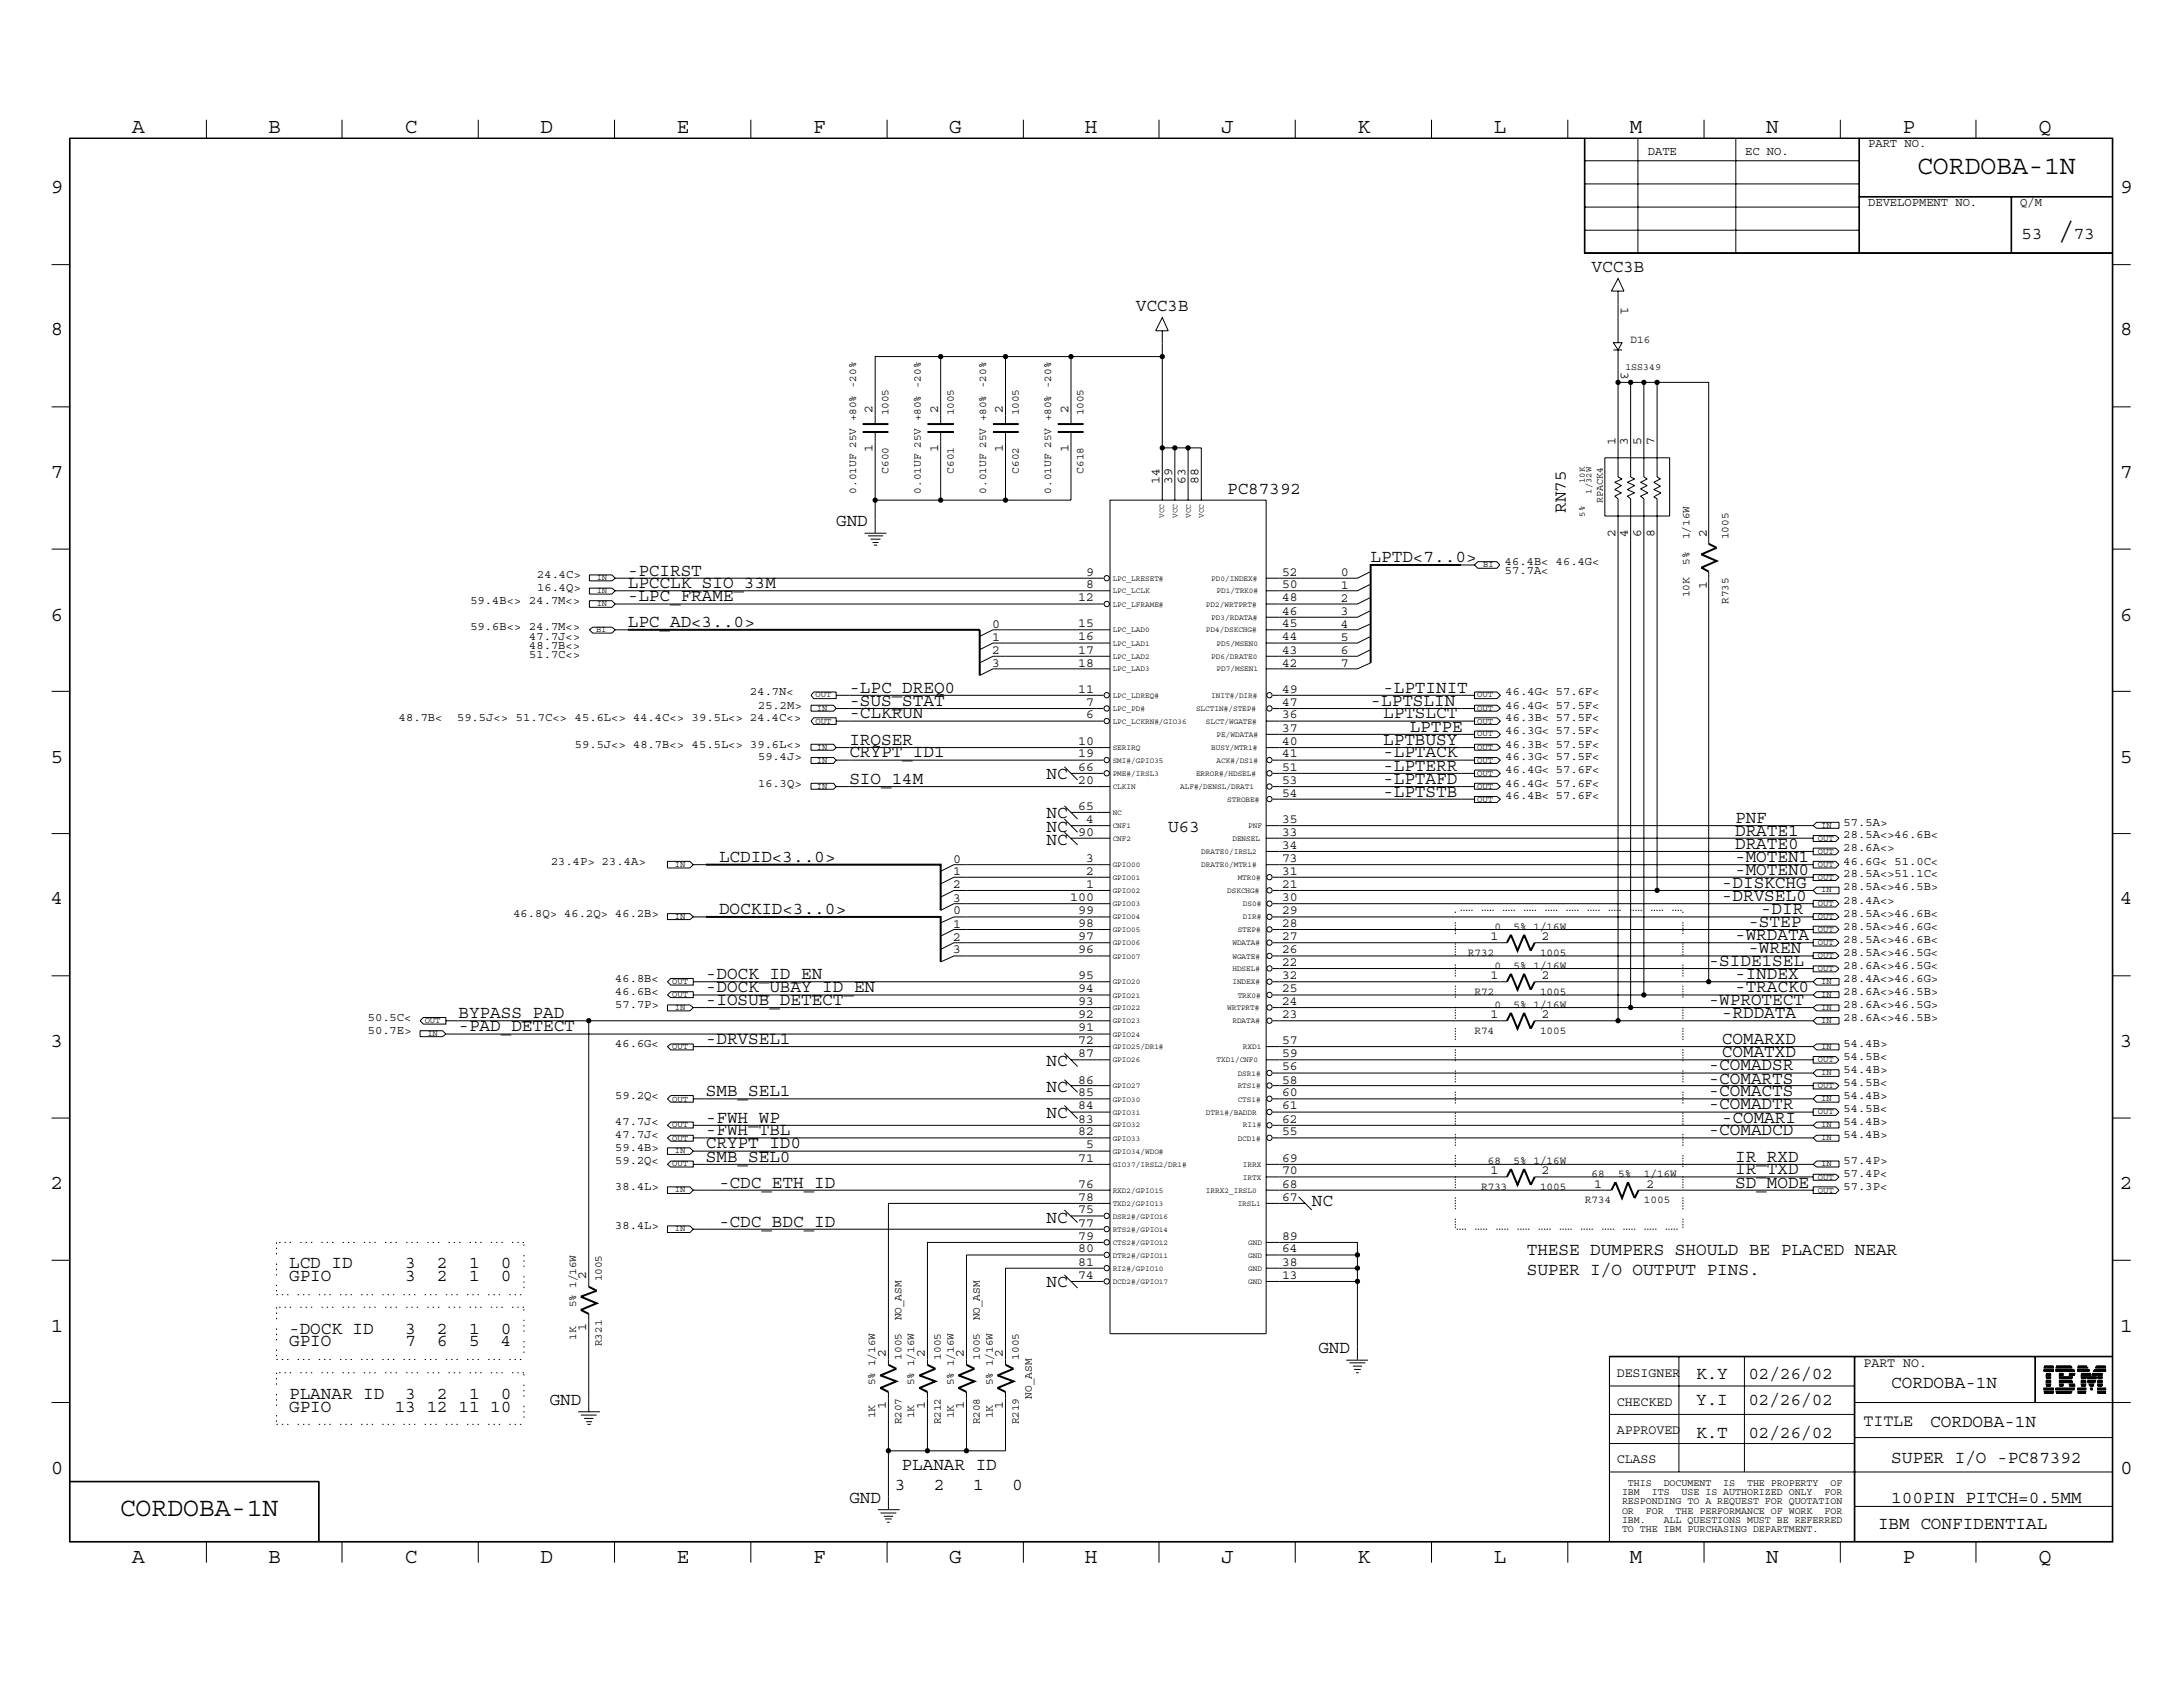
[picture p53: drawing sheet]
<svg xmlns="http://www.w3.org/2000/svg" width="279mm" height="216mm" viewBox="0 0 279 216" stroke-linecap="round" stroke-linejoin="round" font-family="sans-serif">
<defs><g id="words">
<g font-size="3.4">
<text x="245.4" y="22.3">CORDOBA-1N</text>
<text x="263.5" y="30.6">/</text>
<text x="15.3" y="194">CORDOBA-1N</text>
</g>
<g font-size="2.7">
<text x="16.9" y="17">A</text>
<text x="34.4" y="17">B</text>
<text x="51.8" y="17">C</text>
<text x="69.2" y="17">D</text>
<text x="86.6" y="17">E</text>
<text x="104.1" y="17">F</text>
<text x="121.5" y="17">G</text>
<text x="138.9" y="17">H</text>
<text x="156.3" y="17">J</text>
<text x="173.7" y="17">K</text>
<text x="191.2" y="17">L</text>
<text x="208.6" y="17">M</text>
<text x="226.1" y="17">N</text>
<text x="243.5" y="17">P</text>
<text x="260.9" y="17">Q</text>
<text x="6.5" y="24.7">9</text>
<text x="271.4" y="24.7">9</text>
<text x="6.5" y="42.9">8</text>
<text x="271.4" y="42.9">8</text>
<text x="6.5" y="61.1">7</text>
<text x="271.4" y="61.1">7</text>
<text x="6.5" y="79.4">6</text>
<text x="271.4" y="79.4">6</text>
<text x="6.5" y="97.6">5</text>
<text x="271.4" y="97.6">5</text>
<text x="6.5" y="115.7">4</text>
<text x="271.4" y="115.7">4</text>
<text x="6.5" y="133.9">3</text>
<text x="271.4" y="133.9">3</text>
<text x="6.5" y="152.1">2</text>
<text x="271.4" y="152.1">2</text>
<text x="6.5" y="170.4">1</text>
<text x="271.4" y="170.4">1</text>
<text x="6.5" y="188.6">0</text>
<text x="271.4" y="188.6">0</text>
<text x="16.9" y="200">A</text>
<text x="34.4" y="200">B</text>
<text x="51.8" y="200">C</text>
<text x="69.2" y="200">D</text>
<text x="86.6" y="200">E</text>
<text x="104.1" y="200">F</text>
<text x="121.5" y="200">G</text>
<text x="138.9" y="200">H</text>
<text x="156.3" y="200">J</text>
<text x="173.7" y="200">K</text>
<text x="191.2" y="200">L</text>
<text x="208.6" y="200">M</text>
<text x="226.1" y="200">N</text>
<text x="243.5" y="200">P</text>
<text x="260.9" y="200">Q</text>
</g>
<g font-size="2.3">
<text x="203.7" y="34.8">VCC3B</text>
<text x="258.7" y="30.6">53</text>
<text x="265.4" y="30.6">73</text>
<text x="145.4" y="39.8">VCC3B</text>
<text x="157.1" y="63.2">PC87392</text>
<text x="200.4" y="65.6" transform="rotate(-90 200.4 65.6)">RN75</text>
<text x="107" y="67.3">GND</text>
<text x="175.4" y="72">LPTD&lt;7..0&gt;</text>
<text x="80.3" y="75.3">LPCCLK_SIO_33M</text>
<text x="80.3" y="77">-LPC_FRAME</text>
<text x="80.3" y="73.7">-PCIRST</text>
<text x="80.3" y="80.3">LPC_AD&lt;3..0&gt;</text>
<text x="108.7" y="88.6">-LPC_DREQ0</text>
<text x="177" y="88.6">-LPTINIT</text>
<text x="108.7" y="95.3">IRQSER</text>
<text x="108.7" y="91.9">-CLKRUN</text>
<text x="108.7" y="90.3">-SUS_STAT</text>
<text x="175.4" y="90.3">-LPTSLIN</text>
<text x="177" y="95.3">LPTBUSY</text>
<text x="177" y="91.9">LPTSLCT</text>
<text x="180.4" y="93.6">LPTPE</text>
<text x="108.7" y="100.3">SIO_14M</text>
<text x="108.7" y="96.9">CRYPT_ID1</text>
<text x="133.9" y="99.7">NC</text>
<text x="177" y="101.9">-LPTSTB</text>
<text x="177" y="100.3">-LPTAFD</text>
<text x="177" y="98.6">-LPTERR</text>
<text x="177" y="96.9">-LPTACK</text>
<text x="133.9" y="104.7">NC</text>
<text x="133.9" y="106.4">NC</text>
<text x="149.5" y="106.5">U63</text>
<text x="222.1" y="106.9">DRATE1</text>
<text x="222.1" y="105.3">PNF</text>
<text x="92" y="110.3">LCDID&lt;3..0&gt;</text>
<text x="133.9" y="108.1">NC</text>
<text x="220.4" y="113.6">-DISKCHG</text>
<text x="222.1" y="112">-MOTEN0</text>
<text x="222.1" y="108.6">DRATE0</text>
<text x="222.1" y="110.3">-MOTEN1</text>
<text x="92" y="117">DOCKID&lt;3..0&gt;</text>
<text x="220.4" y="115.3">-DRVSEL0</text>
<text x="223.8" y="118.6">-STEP</text>
<text x="225.4" y="117">-DIR</text>
<text x="90.3" y="125.3">-DOCK_ID_EN</text>
<text x="218.7" y="123.6">-SIDE1SEL</text>
<text x="222.1" y="125.3">-INDEX</text>
<text x="222.1" y="120.3">-WRDATA</text>
<text x="223.8" y="122">-WREN</text>
<text x="58.7" y="132">-PAD_DETECT</text>
<text x="58.7" y="130.3">BYPASS_PAD</text>
<text x="90.3" y="127">-DOCK_UBAY_ID_EN</text>
<text x="90.3" y="128.6">-IOSUB_DETECT</text>
<text x="218.7" y="128.6">-WPROTECT</text>
<text x="220.4" y="130.3">-RDDATA</text>
<text x="222.1" y="127">-TRACK0</text>
<text x="90.3" y="133.6">-DRVSEL1</text>
<text x="133.9" y="136.5">NC</text>
<text x="218.7" y="137">-COMADSR</text>
<text x="220.4" y="133.6">COMARXD</text>
<text x="220.4" y="135.3">COMATXD</text>
<text x="90.3" y="140.3">SMB_SEL1</text>
<text x="90.3" y="143.7">-FWH_WP</text>
<text x="133.9" y="139.8">NC</text>
<text x="133.9" y="143.1">NC</text>
<text x="218.7" y="142">-COMADTR</text>
<text x="218.7" y="140.3">-COMACTS</text>
<text x="218.7" y="138.7">-COMARTS</text>
<text x="220.4" y="143.7">-COMARI</text>
<text x="90.3" y="148.7">SMB_SEL0</text>
<text x="90.3" y="145.3">-FWH_TBL</text>
<text x="90.3" y="147">CRYPT_ID0</text>
<text x="218.7" y="145.3">-COMADCD</text>
<text x="222.1" y="148.7">IR_RXD</text>
<text x="92" y="152">-CDC_ETH_ID</text>
<text x="167.9" y="154.3">NC</text>
<text x="222.1" y="152">SD_MODE</text>
<text x="222.1" y="150.3">IR_TXD</text>
<text x="92" y="157">-CDC_BDC_ID</text>
<text x="133.9" y="156.5">NC</text>
<text x="195.4" y="160.6">THESE DUMPERS SHOULD BE PLACED NEAR</text>
<text x="37" y="164">GPIO</text>
<text x="37" y="162.3">LCD ID</text>
<text x="51.9" y="164">3</text>
<text x="51.9" y="162.3">3</text>
<text x="56" y="164">2</text>
<text x="56" y="162.3">2</text>
<text x="60" y="164">1</text>
<text x="60" y="162.3">1</text>
<text x="64.1" y="164">0</text>
<text x="64.1" y="162.3">0</text>
<text x="133.9" y="164.8">NC</text>
<text x="195.4" y="163.2">SUPER I/O OUTPUT PINS.</text>
<text x="37" y="172.3">GPIO</text>
<text x="37" y="170.7">-DOCK ID</text>
<text x="51.9" y="172.3">7</text>
<text x="51.9" y="170.7">3</text>
<text x="56" y="172.3">6</text>
<text x="56" y="170.7">2</text>
<text x="60" y="172.3">5</text>
<text x="60" y="170.7">1</text>
<text x="64.1" y="172.3">4</text>
<text x="64.1" y="170.7">0</text>
<text x="168.7" y="173.1">GND</text>
<text x="37" y="179">PLANAR ID</text>
<text x="51.9" y="179">3</text>
<text x="56" y="179">2</text>
<text x="60" y="179">1</text>
<text x="64.1" y="179">0</text>
<text x="70.4" y="179.8">GND</text>
<text x="217.1" y="176.4">K.Y</text>
<text x="217.1" y="179.8">Y.I</text>
<text x="223.8" y="176.4">02/26/02</text>
<text x="223.8" y="179.8">02/26/02</text>
<text x="242.1" y="177.6">CORDOBA-1N</text>
<text x="37" y="180.7">GPIO</text>
<text x="50.5" y="180.7">13 12 11 10</text>
<text x="217.1" y="184">K.T</text>
<text x="223.8" y="184">02/26/02</text>
<text x="247.1" y="182.6">CORDOBA-1N</text>
<text x="114.6" y="190.7">3</text>
<text x="115.4" y="188.1">PLANAR ID</text>
<text x="119.5" y="190.7">2</text>
<text x="124.5" y="190.7">1</text>
<text x="129.5" y="190.7">0</text>
<text x="242.1" y="187.3">SUPER I/O -PC87392</text>
<text x="108.7" y="192.4">GND</text>
<text x="240.4" y="195.7">IBM CONFIDENTIAL</text>
<text x="242.1" y="192.4">100PIN PITCH=0.5MM</text>
</g>
<text font-size="2.1" x="238.5" y="182.5">TITLE</text>
<g font-size="1.7">
<text x="207.4" y="39.3" transform="rotate(90 207.4 39.3)">1</text>
<text x="207.4" y="47.7" transform="rotate(90 207.4 47.7)">3</text>
<text x="111.7" y="52.8" transform="rotate(-90 111.7 52.8)">2</text>
<text x="120.1" y="52.8" transform="rotate(-90 120.1 52.8)">2</text>
<text x="128.4" y="52.8" transform="rotate(-90 128.4 52.8)">2</text>
<text x="136.7" y="52.8" transform="rotate(-90 136.7 52.8)">2</text>
<text x="111.7" y="57.8" transform="rotate(-90 111.7 57.8)">1</text>
<text x="120.1" y="57.8" transform="rotate(-90 120.1 57.8)">1</text>
<text x="128.4" y="57.8" transform="rotate(-90 128.4 57.8)">1</text>
<text x="136.7" y="57.8" transform="rotate(-90 136.7 57.8)">1</text>
<text x="206.8" y="57" transform="rotate(-90 206.8 57)">1</text>
<text x="208.4" y="57" transform="rotate(-90 208.4 57)">3</text>
<text x="210.1" y="57" transform="rotate(-90 210.1 57)">5</text>
<text x="211.8" y="57" transform="rotate(-90 211.8 57)">7</text>
<text x="148.4" y="62" transform="rotate(-90 148.4 62)">14</text>
<text x="150" y="62" transform="rotate(-90 150 62)">39</text>
<text x="151.7" y="62" transform="rotate(-90 151.7 62)">63</text>
<text x="153.4" y="62" transform="rotate(-90 153.4 62)">88</text>
<text x="206.8" y="68.7" transform="rotate(-90 206.8 68.7)">2</text>
<text x="208.4" y="68.7" transform="rotate(-90 208.4 68.7)">4</text>
<text x="210.1" y="68.7" transform="rotate(-90 210.1 68.7)">6</text>
<text x="211.8" y="68.7" transform="rotate(-90 211.8 68.7)">8</text>
<text x="218.4" y="68.7" transform="rotate(-90 218.4 68.7)">2</text>
<text x="138" y="77">12</text>
<text x="139" y="73.7">9</text>
<text x="139" y="75.3">8</text>
<text x="164.1" y="73.7">52</text>
<text x="164.1" y="75.3">50</text>
<text x="164.1" y="77">48</text>
<text x="171.6" y="77">2</text>
<text x="171.6" y="75.4">1</text>
<text x="171.6" y="73.7">0</text>
<text x="218.4" y="75.4" transform="rotate(-90 218.4 75.4)">1</text>
<text x="127" y="80.3">0</text>
<text x="127" y="83.7">2</text>
<text x="127" y="82">1</text>
<text x="138" y="83.7">17</text>
<text x="138" y="80.3">15</text>
<text x="138" y="82">16</text>
<text x="164.1" y="80.3">45</text>
<text x="164.1" y="78.7">46</text>
<text x="164.1" y="83.7">43</text>
<text x="164.1" y="82">44</text>
<text x="171.6" y="82">5</text>
<text x="171.6" y="78.7">3</text>
<text x="171.6" y="80.3">4</text>
<text x="171.6" y="83.7">6</text>
<text x="127" y="85.3">3</text>
<text x="138" y="85.3">18</text>
<text x="138" y="88.6">11</text>
<text x="164.1" y="88.6">49</text>
<text x="164.1" y="85.3">42</text>
<text x="171.6" y="85.3">7</text>
<text x="138" y="95.3">10</text>
<text x="139" y="90.3">7</text>
<text x="139" y="91.9">6</text>
<text x="164.1" y="95.3">40</text>
<text x="164.1" y="93.6">37</text>
<text x="164.1" y="91.9">36</text>
<text x="164.1" y="90.3">47</text>
<text x="138" y="96.9">19</text>
<text x="138" y="100.3">20</text>
<text x="138" y="98.6">66</text>
<text x="164.1" y="100.3">53</text>
<text x="164.1" y="101.9">54</text>
<text x="164.1" y="98.6">51</text>
<text x="164.1" y="96.9">41</text>
<text x="138" y="106.9">90</text>
<text x="138" y="103.6">65</text>
<text x="139" y="105.3">4</text>
<text x="164.1" y="105.3">35</text>
<text x="164.1" y="106.9">33</text>
<text x="122" y="110.4">0</text>
<text x="122" y="113.7">2</text>
<text x="122" y="112">1</text>
<text x="139" y="110.3">3</text>
<text x="139" y="112">2</text>
<text x="139" y="113.6">1</text>
<text x="164.1" y="108.6">34</text>
<text x="164.1" y="112">31</text>
<text x="164.1" y="113.6">21</text>
<text x="164.1" y="110.3">73</text>
<text x="122" y="115.4">3</text>
<text x="122" y="118.7">1</text>
<text x="122" y="117">0</text>
<text x="137" y="115.3">100</text>
<text x="138" y="117">99</text>
<text x="138" y="118.6">98</text>
<text x="164.1" y="117">29</text>
<text x="164.1" y="115.3">30</text>
<text x="164.1" y="118.6">28</text>
<text x="122" y="122">3</text>
<text x="122" y="120.4">2</text>
<text x="138" y="120.3">97</text>
<text x="138" y="125.3">95</text>
<text x="138" y="122">96</text>
<text x="164.1" y="125.3">32</text>
<text x="164.1" y="120.3">27</text>
<text x="164.1" y="122">26</text>
<text x="164.1" y="123.6">22</text>
<text x="190.8" y="120.3">1</text>
<text x="190.8" y="125.3">1</text>
<text x="197.4" y="120.3">2</text>
<text x="197.4" y="125.3">2</text>
<text x="138" y="128.6">93</text>
<text x="138" y="127">94</text>
<text x="138" y="132">91</text>
<text x="138" y="130.3">92</text>
<text x="164.1" y="127">25</text>
<text x="164.1" y="130.3">23</text>
<text x="164.1" y="128.6">24</text>
<text x="190.8" y="130.3">1</text>
<text x="197.4" y="130.3">2</text>
<text x="138" y="135.3">87</text>
<text x="138" y="133.6">72</text>
<text x="164.1" y="135.3">59</text>
<text x="164.1" y="133.6">57</text>
<text x="164.1" y="137">56</text>
<text x="138" y="140.3">85</text>
<text x="138" y="138.7">86</text>
<text x="138" y="143.7">83</text>
<text x="138" y="142">84</text>
<text x="164.1" y="142">61</text>
<text x="164.1" y="143.7">62</text>
<text x="164.1" y="140.3">60</text>
<text x="164.1" y="138.7">58</text>
<text x="138" y="145.3">82</text>
<text x="138" y="148.7">71</text>
<text x="139" y="147">5</text>
<text x="164.1" y="145.3">55</text>
<text x="164.1" y="148.7">69</text>
<text x="138" y="153.7">78</text>
<text x="138" y="155.3">75</text>
<text x="138" y="152">76</text>
<text x="164.1" y="150.3">70</text>
<text x="164.1" y="153.7">67</text>
<text x="164.1" y="152">68</text>
<text x="190.8" y="150.3">1</text>
<text x="197.4" y="150.3">2</text>
<text x="204" y="152">1</text>
<text x="210.7" y="152">2</text>
<text x="138" y="162">81</text>
<text x="138" y="158.7">79</text>
<text x="138" y="160.3">80</text>
<text x="138" y="157">77</text>
<text x="164.1" y="162">38</text>
<text x="164.1" y="160.3">64</text>
<text x="164.1" y="158.7">89</text>
<text x="75" y="163.7" transform="rotate(-90 75 163.7)">2</text>
<text x="138" y="163.7">74</text>
<text x="164.1" y="163.7">13</text>
<text x="75" y="170.3" transform="rotate(-90 75 170.3)">1</text>
<text x="113.4" y="173.7" transform="rotate(-90 113.4 173.7)">2</text>
<text x="118.4" y="173.7" transform="rotate(-90 118.4 173.7)">2</text>
<text x="123.4" y="173.7" transform="rotate(-90 123.4 173.7)">2</text>
<text x="128.4" y="173.7" transform="rotate(-90 128.4 173.7)">2</text>
<text x="206.9" y="176.2">DESIGNER</text>
<text x="206.9" y="179.9">CHECKED</text>
<text x="238.5" y="175">PART NO.</text>
<text x="113.4" y="180.3" transform="rotate(-90 113.4 180.3)">1</text>
<text x="118.4" y="180.3" transform="rotate(-90 118.4 180.3)">1</text>
<text x="123.4" y="180.3" transform="rotate(-90 123.4 180.3)">1</text>
<text x="128.4" y="180.3" transform="rotate(-90 128.4 180.3)">1</text>
<text x="206.9" y="183.6">APPROVED</text>
<text x="206.9" y="187.2">CLASS</text>
</g>
<g font-size="1.6">
<text x="210.9" y="19.8">DATE</text>
<text x="223.4" y="19.8">EC NO.</text>
<text x="239.1" y="18.8">PART NO.</text>
<text x="239.1" y="26.4">DEVELOPMENT NO.</text>
<text x="258.6" y="26.4">Q/M</text>
<text x="60.2" y="77.3">59.4B&lt;&gt; 24.7M&lt;&gt;</text>
<text x="68.7" y="75.6">16.4Q&gt;</text>
<text x="68.7" y="74">24.4C&gt;</text>
<text x="192.6" y="73.5">57.7A&lt;</text>
<text x="192.6" y="72.3">46.4B&lt; 46.4G&lt;</text>
<text x="60.2" y="80.6">59.6B&lt;&gt; 24.7M&lt;&gt;</text>
<text x="67.7" y="83.1">48.7B&lt;&gt;</text>
<text x="67.7" y="81.9">47.7J&lt;&gt;</text>
<text x="67.7" y="84.2">51.7C&lt;&gt;</text>
<text x="96" y="89">24.7N&lt;</text>
<text x="192.7" y="89">46.4G&lt; 57.6F&lt;</text>
<text x="51.1" y="92.3">48.7B&lt;</text>
<text x="58.5" y="92.3">59.5J&lt;&gt; 51.7C&lt;&gt; 45.6L&lt;&gt; 44.4C&lt;&gt; 39.5L&lt;&gt; 24.4C&lt;&gt;</text>
<text x="73.6" y="95.7">59.5J&lt;&gt; 48.7B&lt;&gt; 45.5L&lt;&gt; 39.6L&lt;&gt;</text>
<text x="97" y="90.7">25.2M&gt;</text>
<text x="192.7" y="95.7">46.3B&lt; 57.5F&lt;</text>
<text x="192.7" y="94">46.3G&lt; 57.5F&lt;</text>
<text x="192.7" y="92.3">46.3B&lt; 57.5F&lt;</text>
<text x="192.7" y="90.7">46.4G&lt; 57.5F&lt;</text>
<text x="97" y="100.7">16.3Q&gt;</text>
<text x="97" y="97.3">59.4J&gt;</text>
<text x="192.7" y="100.7">46.4G&lt; 57.6F&lt;</text>
<text x="192.7" y="99">46.4G&lt; 57.6F&lt;</text>
<text x="192.7" y="97.3">46.3G&lt; 57.5F&lt;</text>
<text x="192.7" y="102.3">46.4B&lt; 57.6F&lt;</text>
<text x="236" y="107.3">28.5A&lt;&gt;46.6B&lt;</text>
<text x="236" y="105.7">57.5A&gt;</text>
<text x="70.5" y="110.7">23.4P&gt; 23.4A&gt;</text>
<text x="236" y="114">28.5A&lt;&gt;46.5B&gt;</text>
<text x="236" y="112.3">28.5A&lt;&gt;51.1C&lt;</text>
<text x="236" y="109">28.6A&lt;&gt;</text>
<text x="236" y="110.7">46.6G&lt; 51.0C&lt;</text>
<text x="65.7" y="117.3">46.8Q&gt; 46.2Q&gt; 46.2B&gt;</text>
<text x="236" y="119">28.5A&lt;&gt;46.6G&lt;</text>
<text x="236" y="117.3">28.5A&lt;&gt;46.6B&lt;</text>
<text x="236" y="115.7">28.4A&lt;&gt;</text>
<text x="78.7" y="125.6">46.8B&lt;</text>
<text x="236" y="125.6">28.4A&lt;&gt;46.6G&gt;</text>
<text x="236" y="124">28.6A&lt;&gt;46.5G&lt;</text>
<text x="236" y="120.6">28.5A&lt;&gt;46.6B&lt;</text>
<text x="236" y="122.3">28.5A&lt;&gt;46.5G&lt;</text>
<text x="47.1" y="130.6">50.5C&lt;</text>
<text x="78.7" y="128.9">57.7P&gt;</text>
<text x="78.7" y="127.3">46.6B&lt;</text>
<text x="236" y="127.3">28.6A&lt;&gt;46.5B&gt;</text>
<text x="236" y="128.9">28.6A&lt;&gt;46.5G&gt;</text>
<text x="236" y="130.6">28.6A&lt;&gt;46.5B&gt;</text>
<text x="47.1" y="132.3">50.7E&gt;</text>
<text x="78.7" y="133.9">46.6G&lt;</text>
<text x="236" y="137.3">54.4B&gt;</text>
<text x="236" y="133.9">54.4B&gt;</text>
<text x="236" y="135.6">54.5B&lt;</text>
<text x="78.7" y="140.6">59.2Q&lt;</text>
<text x="236" y="142.3">54.5B&lt;</text>
<text x="236" y="140.6">54.4B&gt;</text>
<text x="236" y="138.9">54.5B&lt;</text>
<text x="78.7" y="149">59.2Q&lt;</text>
<text x="78.7" y="144">47.7J&lt;</text>
<text x="78.7" y="145.6">47.7J&lt;</text>
<text x="78.7" y="147.3">59.4B&gt;</text>
<text x="236" y="149">57.4P&gt;</text>
<text x="236" y="144">54.4B&gt;</text>
<text x="236" y="145.6">54.4B&gt;</text>
<text x="78.7" y="152.3">38.4L&gt;</text>
<text x="236" y="152.3">57.3P&lt;</text>
<text x="236" y="150.6">57.4P&lt;</text>
<text x="78.7" y="157.3">38.4L&gt;</text>
</g>
<g font-size="1.4">
<text x="208.7" y="43.9">D16</text>
<text x="113.7" y="53.2" transform="rotate(-90 113.7 53.2)">1005</text>
<text x="122.1" y="53.2" transform="rotate(-90 122.1 53.2)">1005</text>
<text x="130.4" y="53.2" transform="rotate(-90 130.4 53.2)">1005</text>
<text x="138.7" y="53.2" transform="rotate(-90 138.7 53.2)">1005</text>
<text x="109.6" y="63.2" transform="rotate(-90 109.6 63.2)">0.01UF 25V +80% -20%</text>
<text x="113.7" y="60.6" transform="rotate(-90 113.7 60.6)">C600</text>
<text x="117.9" y="63.2" transform="rotate(-90 117.9 63.2)">0.01UF 25V +80% -20%</text>
<text x="122.1" y="60.6" transform="rotate(-90 122.1 60.6)">C601</text>
<text x="126.2" y="63.2" transform="rotate(-90 126.2 63.2)">0.01UF 25V +80% -20%</text>
<text x="130.4" y="60.6" transform="rotate(-90 130.4 60.6)">C602</text>
<text x="134.5" y="63.2" transform="rotate(-90 134.5 63.2)">0.01UF 25V +80% -20%</text>
<text x="138.7" y="60.6" transform="rotate(-90 138.7 60.6)">C618</text>
<text x="216.2" y="69" transform="rotate(-90 216.2 69)">1/16W</text>
<text x="221.2" y="69" transform="rotate(-90 221.2 69)">1005</text>
<text x="216.2" y="76.5" transform="rotate(-90 216.2 76.5)">10K</text>
<text x="216.2" y="72.3" transform="rotate(-90 216.2 72.3)">5%</text>
<text x="221.2" y="77.3" transform="rotate(-90 221.2 77.3)">R735</text>
<text x="191.3" y="119">0</text>
<text x="193.7" y="119">5% 1/16W</text>
<text x="187.9" y="122.3">R732</text>
<text x="191.3" y="124">0</text>
<text x="193.7" y="124">5% 1/16W</text>
<text x="197.1" y="122.3">1005</text>
<text x="188.7" y="127.3">R72</text>
<text x="191.3" y="128.9">0</text>
<text x="193.7" y="128.9">5% 1/16W</text>
<text x="197.1" y="127.3">1005</text>
<text x="188.7" y="132.3">R74</text>
<text x="197.1" y="132.3">1005</text>
<text x="190.4" y="149">68</text>
<text x="193.7" y="149">5% 1/16W</text>
<text x="189.6" y="152.3">R733</text>
<text x="197.1" y="152.3">1005</text>
<text x="202.9" y="154">R734</text>
<text x="203.7" y="150.6">68</text>
<text x="207.1" y="150.6">5%</text>
<text x="210.4" y="150.6">1/16W</text>
<text x="210.4" y="154">1005</text>
<text x="73.7" y="167.3" transform="rotate(-90 73.7 167.3)">5% 1/16W</text>
<text x="77" y="164" transform="rotate(-90 77 164)">1005</text>
<text x="73.7" y="171.5" transform="rotate(-90 73.7 171.5)">1K</text>
<text x="77" y="172.3" transform="rotate(-90 77 172.3)">R321</text>
<text x="115.4" y="174" transform="rotate(-90 115.4 174)">1005</text>
<text x="115.4" y="169" transform="rotate(-90 115.4 169)">NO_ASM</text>
<text x="120.4" y="174" transform="rotate(-90 120.4 174)">1005</text>
<text x="125.4" y="174" transform="rotate(-90 125.4 174)">1005</text>
<text x="125.4" y="169" transform="rotate(-90 125.4 169)">NO_ASM</text>
<text x="130.4" y="174" transform="rotate(-90 130.4 174)">1005</text>
<text x="112" y="177.3" transform="rotate(-90 112 177.3)">5% 1/16W</text>
<text x="117" y="177.3" transform="rotate(-90 117 177.3)">5% 1/16W</text>
<text x="122.1" y="177.3" transform="rotate(-90 122.1 177.3)">5% 1/16W</text>
<text x="127.1" y="177.3" transform="rotate(-90 127.1 177.3)">5% 1/16W</text>
<text x="132.1" y="179" transform="rotate(-90 132.1 179)">NO_ASM</text>
<text x="112" y="181.5" transform="rotate(-90 112 181.5)">1K</text>
<text x="115.4" y="182.3" transform="rotate(-90 115.4 182.3)">R207</text>
<text x="117" y="181.5" transform="rotate(-90 117 181.5)">1K</text>
<text x="120.4" y="182.3" transform="rotate(-90 120.4 182.3)">R212</text>
<text x="122.1" y="181.5" transform="rotate(-90 122.1 181.5)">1K</text>
<text x="125.4" y="182.3" transform="rotate(-90 125.4 182.3)">R208</text>
<text x="127.1" y="181.5" transform="rotate(-90 127.1 181.5)">1K</text>
<text x="130.4" y="182.3" transform="rotate(-90 130.4 182.3)">R219</text>
</g>
<g font-size="1.3">
<text x="208" y="47.3">1SS349</text>
<text x="205.1" y="64.3" transform="rotate(-90 205.1 64.3)">RPACK4</text>
<text x="207.6" y="191.3">IBM</text>
<text x="208.4" y="190.2">THIS</text>
<text x="211.4" y="191.3">ITS</text>
<text x="212.9" y="190.2">DOCUMENT</text>
<text x="215.2" y="191.3">USE IS AUTHORIZED ONLY</text>
<text x="220.6" y="190.2">IS</text>
<text x="223.6" y="190.2">THE PROPERTY</text>
<text x="233.5" y="191.3">FOR</text>
<text x="234.3" y="190.2">OF</text>
<text x="207.6" y="192.5">RESPONDING TO A REQUEST FOR QUOTATION</text>
<text x="207.6" y="193.7">OR</text>
<text x="207.6" y="194.9">IBM.</text>
<text x="207.6" y="196.1">TO THE IBM PURCHASING DEPARTMENT.</text>
<text x="210.7" y="193.7">FOR</text>
<text x="212.9" y="194.9">ALL QUESTIONS MUST BE REFERRED</text>
<text x="214.5" y="193.7">THE PERFORMANCE OF WORK</text>
<text x="233.5" y="193.7">FOR</text>
</g>
<g font-size="1.1">
<text x="202.9" y="61.8" transform="rotate(-90 202.9 61.8)">10K</text>
<text x="203.7" y="63.2" transform="rotate(-90 203.7 63.2)">1/32W</text>
<text x="202.9" y="66.1" transform="rotate(-90 202.9 66.1)">5%</text>
<text x="76.4" y="75.9">IN</text>
<text x="76.4" y="74.3">IN</text>
<text x="76.4" y="77.6">IN</text>
<text x="189.8" y="72.6">BI</text>
<text x="76.3" y="80.9">BI</text>
<text x="104.4" y="89.2">OUT</text>
<text x="189.1" y="89.2">OUT</text>
<text x="104.4" y="92.6">OUT</text>
<text x="104.6" y="95.9">IN</text>
<text x="104.6" y="90.9">IN</text>
<text x="189.1" y="90.9">OUT</text>
<text x="189.1" y="94.2">OUT</text>
<text x="189.1" y="92.6">OUT</text>
<text x="189.1" y="95.9">OUT</text>
<text x="104.6" y="97.6">IN</text>
<text x="104.6" y="100.9">IN</text>
<text x="189.1" y="99.3">OUT</text>
<text x="189.1" y="97.6">OUT</text>
<text x="189.1" y="100.9">OUT</text>
<text x="189.1" y="102.6">OUT</text>
<text x="232.7" y="107.6">OUT</text>
<text x="233.1" y="105.9">IN</text>
<text x="86.4" y="110.9">IN</text>
<text x="232.7" y="109.3">OUT</text>
<text x="232.7" y="112.6">OUT</text>
<text x="232.7" y="110.9">OUT</text>
<text x="86.4" y="117.6">IN</text>
<text x="232.7" y="115.9">OUT</text>
<text x="232.7" y="119.3">OUT</text>
<text x="232.7" y="117.6">OUT</text>
<text x="233.1" y="114.2">IN</text>
<text x="86" y="126">OUT</text>
<text x="232.7" y="124.3">OUT</text>
<text x="232.7" y="120.9">OUT</text>
<text x="232.7" y="122.6">OUT</text>
<text x="233.1" y="125.9">IN</text>
<text x="54.4" y="131">OUT</text>
<text x="86" y="127.6">OUT</text>
<text x="86.4" y="129.3">IN</text>
<text x="233.1" y="130.9">IN</text>
<text x="233.1" y="129.3">IN</text>
<text x="233.1" y="127.6">IN</text>
<text x="54.7" y="132.6">IN</text>
<text x="86" y="134.3">OUT</text>
<text x="232.7" y="136">OUT</text>
<text x="233.1" y="134.3">IN</text>
<text x="233.1" y="137.6">IN</text>
<text x="86" y="141">OUT</text>
<text x="232.7" y="139.3">OUT</text>
<text x="232.7" y="142.6">OUT</text>
<text x="233.1" y="140.9">IN</text>
<text x="86" y="146">OUT</text>
<text x="86" y="149.3">OUT</text>
<text x="86" y="144.3">OUT</text>
<text x="86.4" y="147.6">IN</text>
<text x="233.1" y="145.9">IN</text>
<text x="233.1" y="144.3">IN</text>
<text x="233.1" y="149.3">IN</text>
<text x="86.4" y="152.6">IN</text>
<text x="232.7" y="151">OUT</text>
<text x="232.7" y="152.7">OUT</text>
<text x="86.4" y="157.6">IN</text>
</g>
<g font-size="1">
<text x="149" y="66.3" transform="rotate(-90 149 66.3)">VCC</text>
<text x="150.7" y="66.3" transform="rotate(-90 150.7 66.3)">VCC</text>
<text x="152.4" y="66.3" transform="rotate(-90 152.4 66.3)">VCC</text>
<text x="154.1" y="66.3" transform="rotate(-90 154.1 66.3)">VCC</text>
<text x="142.4" y="77.6">LPC_LFRAME#</text>
<text x="142.4" y="75.9">LPC_LCLK</text>
<text x="142.4" y="74.3">LPC_LRESET#</text>
<text x="154.3" y="77.6">PD2/WRTPRT#</text>
<text x="155" y="74.3">PD0/INDEX#</text>
<text x="155.7" y="75.9">PD1/TRK0#</text>
<text x="142.4" y="82.6">LPC_LAD1</text>
<text x="142.4" y="80.9">LPC_LAD0</text>
<text x="154.3" y="80.9">PD4/DSKCHG#</text>
<text x="155" y="79.3">PD3/RDATA#</text>
<text x="155.7" y="82.6">PD5/MSEN0</text>
<text x="142.4" y="89.3">LPC_LDREQ#</text>
<text x="142.4" y="85.9">LPC_LAD3</text>
<text x="142.4" y="84.3">LPC_LAD2</text>
<text x="155" y="89.3">INIT#/DIR#</text>
<text x="155" y="84.3">PD6/DRATE0</text>
<text x="155.7" y="85.9">PD7/MSEN1</text>
<text x="142.4" y="92.6">LPC_LCKRN#/GIO36</text>
<text x="142.4" y="90.9">LPC_PD#</text>
<text x="153.1" y="90.9">SLCTIN#/STEP#</text>
<text x="154.3" y="92.6">SLCT/WGATE#</text>
<text x="155.7" y="94.3">PE/WDATA#</text>
<text x="142.4" y="101">CLKIN</text>
<text x="142.4" y="99.3">PME#/IRSL3</text>
<text x="142.4" y="97.6">SMI#/GPIO35</text>
<text x="142.4" y="96">SERIRQ</text>
<text x="151" y="101">ALF#/DENSL/DRAT1</text>
<text x="153.1" y="99.3">ERROR#/HDSEL#</text>
<text x="155" y="96">BUSY/MTR1#</text>
<text x="155.7" y="97.6">ACK#/DS1#</text>
<text x="142.4" y="107.6">CNF2</text>
<text x="142.4" y="106">CNF1</text>
<text x="142.4" y="104.3">NC</text>
<text x="157.1" y="102.6">STROBE#</text>
<text x="157.7" y="107.6">DENSEL</text>
<text x="159.8" y="106">PNF</text>
<text x="142.4" y="112.6">GPIO01</text>
<text x="142.4" y="111">GPIO00</text>
<text x="153.8" y="111">DRATE0/MTR1#</text>
<text x="153.8" y="109.3">DRATE0/IRSL2</text>
<text x="158.4" y="112.6">MTR0#</text>
<text x="142.4" y="119.3">GPIO05</text>
<text x="142.4" y="117.6">GPIO04</text>
<text x="142.4" y="116">GPIO03</text>
<text x="142.4" y="114.3">GPIO02</text>
<text x="157.1" y="114.3">DSKCHG#</text>
<text x="158.4" y="119.3">STEP#</text>
<text x="159.1" y="117.6">DIR#</text>
<text x="159.1" y="116">DS0#</text>
<text x="142.4" y="126">GPIO20</text>
<text x="142.4" y="122.7">GPIO07</text>
<text x="142.4" y="121">GPIO06</text>
<text x="157.7" y="126">INDEX#</text>
<text x="157.7" y="124.3">HDSEL#</text>
<text x="157.7" y="122.7">WGATE#</text>
<text x="157.7" y="121">WDATA#</text>
<text x="142.4" y="131">GPIO23</text>
<text x="142.4" y="129.3">GPIO22</text>
<text x="142.4" y="127.7">GPIO21</text>
<text x="157.1" y="129.3">WRTPRT#</text>
<text x="157.7" y="131">RDATA#</text>
<text x="158.4" y="127.7">TRK0#</text>
<text x="142.4" y="136">GPIO26</text>
<text x="142.4" y="134.3">GPIO25/DR1#</text>
<text x="142.4" y="132.7">GPIO24</text>
<text x="155.7" y="136">TXD1/CNF0</text>
<text x="158.4" y="137.7">DSR1#</text>
<text x="159.1" y="134.3">RXD1</text>
<text x="142.4" y="142.7">GPIO31</text>
<text x="142.4" y="141">GPIO30</text>
<text x="142.4" y="139.3">GPIO27</text>
<text x="154.3" y="142.7">DTR1#/BADDR</text>
<text x="158.4" y="141">CTS1#</text>
<text x="158.4" y="139.3">RTS1#</text>
<text x="142.4" y="149.4">GIO37/IRSL2/DR1#</text>
<text x="142.4" y="147.7">GPIO34/WDO#</text>
<text x="142.4" y="146">GPIO33</text>
<text x="142.4" y="144.3">GPIO32</text>
<text x="158.4" y="146">DCD1#</text>
<text x="159.1" y="149.4">IRRX</text>
<text x="159.1" y="144.3">RI1#</text>
<text x="142.4" y="156">DSR2#/GPIO16</text>
<text x="142.4" y="154.3">TXD2/GPIO13</text>
<text x="142.4" y="152.7">RXD2/GPIO15</text>
<text x="154.3" y="152.7">IRRX2_IRSL0</text>
<text x="158.4" y="154.3">IRSL1</text>
<text x="159.1" y="151">IRTX</text>
<text x="142.4" y="161">DTR2#/GPIO11</text>
<text x="142.4" y="159.3">CTS2#/GPIO12</text>
<text x="142.4" y="157.6">RTS2#/GPIO14</text>
<text x="159.8" y="161">GND</text>
<text x="159.8" y="159.3">GND</text>
<text x="142.4" y="164.3">DCD2#/GPIO17</text>
<text x="142.4" y="162.6">RI2#/GPIO10</text>
<text x="159.8" y="164.3">GND</text>
<text x="159.8" y="162.6">GND</text>
</g>
</g></defs>
<g fill="none" stroke="#000" stroke-width=".13">
<path d="M8.9 17.7h261.5v179.7h-261.5zM9 17.7h261.3v179.6h-261.3zM26.4 15.3v2.4M43.8 15.3v2.4M61.2 15.3v2.4M78.7 15.3v2.4M96.1 15.3v2.4M113.5 15.3v2.4M131 15.3v2.4M148.3 15.3v2.4M165.8 15.3v2.4M183.2 15.3v2.4"/>
<path d="M200.7 15.3v2.4M202.8 17.7v14.7h67.6M202.9 17.7v14.7M209.6 17.7v14.7M218.1 15.3v2.4M222.2 17.7v14.7M235.5 15.3v2.4M237.9 17.7v14.7M238 17.7v14.7M252.9 15.3v2.4M6.6 33.9h2.3M202.8 32.3h67.6"/>
<path d="M202.8 26.5h35.1M202.8 23.5h35.1M202.8 20.6h35.1M202.9 29.5h35M207.1 35.6l.8 1.7h-1.7zM207.1 37.3v6.6M237.9 25.2h32.5M237.9 25.1h32.5M257.4 25.2v7.2M257.5 25.2v7.2M270.4 33.9h2.3M6.6 52.1h2.3"/>
<path d="M112 55.3v8.7h8.4M120.4 45.6h-8.4v8.7M120.4 45.6v8.7M120.4 55.3v8.7M120.4 45.6h8.3M128.7 55.3v8.7M137.1 45.6h-8.4v8.7M137.1 45.6v8.7M137.1 55.3v8.7h-16.7M137.1 45.6h11.7M148.8 40.6l.7 1.7h-1.6zM148.8 57.3h5v6.7"/>
<path d="M148.8 42.3v21.7M150.4 57.3v6.7M152.1 57.3v6.7M205.4 58.6h8.3v7.4h-8.3zM206.5 44.8h1.1M207.1 44.8l.5-.9h-1.1l.6 .9v16.2l.5 .3-.9 .4 .8 .4-.8 .6 .8 .4-.8 .4 .4 .3v66.8M207.1 48.9h5M208.7 48.9v12.1l.5 .3-.9 .4 .9 .4-.9 .6 .9 .4-.9 .4 .4 .3v65.1M210.4 48.9v12.1l.4 .3-.8 .4 .8 .4-.8 .5 .9 .5-.9 .4 .4 .3v63.5h-47.5M212.1 48.9h6.6v20.7M212.1 48.9v12.1l.4 .3-.8 .4 .8 .5-.8 .5 .9 .4-.9 .5 .4 .2v50.2M270.4 52.1h2.3"/>
<path d="M6.6 70.3h2.3M75.4 75.3h2.9l.4 .3-.4 .4h-2.9zM75.4 73.6h2.9l.4 .4-.4 .3h-2.9zM75.4 76.9h2.9l.4 .4-.4 .4h-2.9zM78.7 77.3h62.5M78.7 75.6h63.4M78.7 74h62.5M110.7 68.2h2.8M111.1 68.6h1.9M111.4 69h1.3M111.7 69.4h.7M111.8 69.8h.5"/>
<path d="M112 64v4.2M142.1 64h20v106.7h-20zM175.4 79.8l-1.7 .8h-11.6M175.4 78.1l-1.7 .9h-11.6M175.4 73.2l-1.7 .8h-11.6M175.4 74.8l-1.7 .8h-11.6M175.4 76.5l-1.7 .8h-11.6M187 72.3h1.7M189.1 71.9h2.5l.3 .4-.3 .4h-2.5l-.4-.4zM218.7 73.2v52.4h13.4M270.4 70.3h2.3M6.6 88.5h2.3"/>
<path d="M75.4 80.6l.5-.3h2.4l.4 .3-.4 .4h-2.4zM78.7 80.6h1.6M103.8 96.9h2.9l.3 .4-.3 .4h-2.9zM103.8 95.2h2.9l.3 .5-.3 .3h-2.9zM103.8 90.3h2.9l.3 .4-.3 .3h-2.9zM104.1 91.9h2.9v.8h-2.9l-.3-.4zM104.1 88.6h2.9v.8h-2.9l-.3-.4zM107 97.3h34.2M107 95.7h35.1M107 92.3h34.2M107 90.7h34.2M107 89h34.2"/>
<path d="M136.2 98.1l1.7 1.7M137.1 99h4.1M142.1 85.6h-15l-1.7 .8M142.1 82.3h-15l-1.7 .8M142.1 84h-15l-1.7 .8M142.1 80.6h-15l-1.7 .8M162.1 95.7h26.6M162.1 94h26.6M162.1 92.3h26.6M162.9 99h25.8M162.9 97.3h25.8M162.9 90.7h25.8"/>
<path d="M162.9 89h25.8M175.4 84.8l-1.7 .8h-11.6M175.4 83.1l-1.7 .9h-11.6M175.4 81.4l-1.7 .9h-11.6M188.7 98.6h2.9l.4 .4-.4 .4h-2.9zM188.7 88.6h2.9l.4 .4-.4 .4h-2.9zM188.7 90.3h2.9l.4 .4-.4 .3h-2.9zM188.7 93.6h2.9l.4 .4-.4 .4h-2.9zM188.7 91.9h2.9l.4 .4-.4 .4h-2.9zM188.7 96.9h2.9l.4 .4-.4 .4h-2.9zM188.7 95.2h2.9l.4 .5-.4 .3h-2.9zM270.4 88.5h2.3"/>
<path d="M6.6 106.7h2.3M85.4 116.9h2.9l.4 .4-.4 .4h-2.9zM85.4 110.2h2.9l.4 .5-.4 .4h-2.9zM88.7 117.3h1.6M88.7 110.7h1.6M103.8 100.2h2.9l.3 .5-.3 .3h-2.9zM107 100.7h35.1M136.2 103.1l1.7 1.7M136.2 104.8l1.7 1.7M136.2 106.5l1.7 1.6M137.1 107.3h5M137.1 105.7h5"/>
<path d="M137.1 104h5M142.1 112.3h-20l-1.7 .8M142.1 114h-20l-1.7 .8M142.1 115.7h-20l-1.7 .8M142.1 110.7h-20l-1.7 .8M142.1 117.3h-20l-1.7 .8M142.1 119h-20l-1.7 .8M162.1 110.7h70M162.1 109h70M162.1 107.3h70M162.1 105.7h70M162.9 119h69.2"/>
<path d="M162.9 117.3h69.2M162.9 115.7h69.2M162.9 114h69.2M162.9 112.3h69.2M162.9 102.3h25.8M162.9 100.7h25.8M188.7 100.2h2.9l.4 .5-.4 .3h-2.9zM188.7 101.9h2.9l.4 .4-.4 .4h-2.9zM232.1 108.5h2.8l.5 .5-.5 .4h-2.8zM232.1 111.9h2.8l.5 .4-.5 .4h-2.8zM232.1 115.2h2.8l.5 .5-.5 .4h-2.8zM232.1 106.9h2.8l.5 .4-.5 .4h-2.8z"/>
<path d="M232.1 118.5h2.8l.5 .5-.5 .4h-2.8zM232.1 110.2h2.8l.5 .5-.5 .4h-2.8zM232.1 116.9h2.8l.5 .4-.5 .4h-2.8zM232.5 105.2h2.9v.8h-2.9l-.4-.3zM232.5 113.5h2.9v.9h-2.9l-.4-.4zM270.4 106.7h2.3M6.6 124.9h2.3M53.8 130.6l.4-.4h2.9v.9h-2.9zM53.8 131.9h2.8l.5 .4-.5 .4h-2.8zM57.1 130.6h85M57.1 132.3h85M75.4 130.6v34.1"/>
<path d="M85.4 133.9l.5-.3h2.8v.8h-2.8zM85.4 127.3l.5-.4h2.8v.8h-2.8zM85.4 128.6h2.9l.4 .3-.4 .5h-2.9zM85.9 125.2h2.8v.9h-2.8l-.5-.5zM88.7 133.9h53.4M88.7 128.9h53.4M88.7 127.3h53.4M88.7 125.6h53.4M136.2 138.2l1.7 1.6M136.2 134.8l1.7 1.7M137.1 138.9h5M137.1 135.6h5"/>
<path d="M142.1 120.6h-20l-1.7 .9M142.1 122.3h-20l-1.7 .8M162.1 135.6h70M162.1 133.9h70M162.9 138.9h69.2M162.9 137.3h69.2M162.9 130.6h30M162.9 128.9h69.2M162.9 125.6h30M162.9 124h69.2M162.9 122.3h69.2M162.9 120.6h30"/>
<path d="M196.4 130.6h35.7M196.4 125.6h22.3M196.4 120.6h35.7M210.4 127.3h21.7M232.1 123.6h2.8l.5 .4-.5 .4h-2.8zM232.1 120.2h2.8l.5 .4-.5 .5h-2.8zM232.1 121.9h2.8l.5 .4-.5 .4h-2.8zM232.1 135.2h2.8l.5 .4-.5 .5h-2.8zM232.1 138.6h2.8l.5 .3-.5 .5h-2.8zM232.1 128.9l.4-.3h2.9v.8h-2.9zM232.1 133.9l.4-.3h2.9v.8h-2.9zM232.5 130.2h2.9v.9h-2.9l-.4-.5z"/>
<path d="M232.5 125.2h2.9v.9h-2.9l-.4-.5zM232.5 126.9h2.9v.8h-2.9l-.4-.4zM232.5 136.9h2.9v.9h-2.9l-.4-.5zM270.4 124.9h2.3M6.6 143.1h2.3M85.4 145.6l.5-.3h2.8v.7h-2.8zM85.4 149l.5-.4h2.8v.8h-2.8zM85.4 144l.5-.4h2.8v.8h-2.8zM85.4 146.9h2.9l.4 .4-.4 .4h-2.9zM85.4 151.9h2.9l.4 .4-.4 .4h-2.9zM85.4 156.9h2.9l.4 .4-.4 .4h-2.9zM85.9 140.2h2.8v.9h-2.8l-.5-.5z"/>
<path d="M88.7 152.3h53.4M88.7 149h53.4M88.7 145.6h53.4M88.7 144h53.4M88.7 140.6h53.4M88.7 157.3h52.5M88.7 147.3h53.4M136.2 141.5l1.7 1.7M136.2 154.9l1.7 1.6M137.1 142.3h5M137.1 155.6h4.1M141.2 159h-22.5v15.7"/>
<path d="M142.1 154h-28.4v20.7M162.1 159h11.6v15M162.1 154h4.9M162.1 152.3h44.1M162.1 150.6h30.8M162.1 149h70M162.9 145.6h69.2M162.9 144h69.2M162.9 142.3h69.2M162.9 140.6h69.2M166.2 153.2l1.7 1.7M196.4 150.6h35.7"/>
<path d="M209.7 152.3h22.4M232.1 141.9h2.8l.5 .4-.5 .4h-2.8zM232.1 150.3h2.8l.5 .3-.5 .4h-2.8zM232.1 151.9h2.8l.5 .4-.5 .4h-2.8zM232.1 145.6l.4-.3h2.9v.7h-2.9zM232.5 140.2h2.9v.9h-2.9l-.4-.5zM232.5 143.6h2.9v.8h-2.9l-.4-.4zM232.5 148.6h2.9v.8h-2.9l-.4-.4zM270.4 143.1h2.3M6.6 179.5h2.3M6.6 161.3h2.3M75.4 168.1v12.6"/>
<path d="M113.7 178.1v15M118.7 178.1v7.6M123.7 178.1v7.6M128.7 178.1v7.6h-15M136.2 163.2l1.7 1.6M137.1 164h4.1M141.2 162.3h-12.5v12.4M141.2 160.6h-17.5v14.1M162.1 164h11.6M162.1 162.3h11.6M162.1 160.6h11.6M172.3 174.1h2.8"/>
<path d="M172.7 174.4h2.1M173.1 174.8h1.2M173.3 175.3h.9M173.6 175.7h.3M206 173.7h64.4M206 177.4h31.3M214.9 173.6v14.8M223.3 173.6v14.8M237.3 173.6v23.7M237.3 179.5h35.4M237.4 173.6v23.7M260.4 173.6v5.9"/>
<path d="M260.5 173.6v5.9M261.6 178.1h1.2h-1.2zM261.6 177.8h1.2v.1h-1.2zM261.6 177.7h1.2v.1h-1.2zM261.6 177.6h1.2v.1h-1.2zM261.6 175.4h1.2v.1h-1.2zM261.6 175.3h1.2v.1h-1.2zM261.6 175.3h1.2h-1.2zM261.6 175h1.2v.1h-1.2zM261.6 178.3h1.2h-1.2M261.6 178.2h1.2h-1.2M261.6 174.9h1.2h-1.2"/>
<path d="M261.6 174.8h1.2h-1.2M261.9 177.1h.6v.1h-.6zM261.9 176.9h.6v.1h-.6zM261.9 176.2h.6v.1h-.6zM261.9 175.9h.6v.1h-.6zM261.9 177.4h.6h-.6M261.9 177.3h.6h-.6M261.9 176.7h.6v.1h-.6h.6h-.6zM261.9 176.4h.6h-.6M261.9 175.9h.6h-.6M261.9 175.8h.6h-.6M263.1 178.1h2.1h-2.1z"/>
<path d="M263.1 175h2.1v.1h-2.1zM263.1 177.8h2.3v.1h-2.3zM263.1 177.7h2.3v.1h-2.3zM263.1 177.6h2.4v.1h-2.4zM263.1 175.4h2.4v.1h-2.4zM263.1 175.3h2.3v.1h-2.3zM263.1 175.3h2.3h-2.3zM263.1 178.3h2h-2M263.1 178.2h2.1h-2.1M263.1 174.9h2.1h-2.1M263.1 174.8h2h-2M263.6 176.9h1.7v.1h-1.7z"/>
<path d="M263.6 176.2h1.7v.1h-1.7zM263.6 177.1h.5v.1h-.5zM263.6 175.9h.5v.1h-.5zM263.6 176.7h1.6v.1h-1.6h1.7h-1.7zM263.6 176.4h1.6h-1.6M263.6 176.4h1.7h-1.7M263.6 177.4h.5h-.5M263.6 177.3h.5h-.5M263.6 175.9h.5h-.5M263.6 175.8h.5h-.5M264.8 177.1h.7v.1h-.7zM264.8 175.9h.7v.1h-.7z"/>
<path d="M264.8 177.4h.8h-.8M264.8 177.3h.8h-.8M264.8 175.9h.8h-.8M264.8 175.8h.8h-.8M265.9 178.1h1.1h-1.1zM265.9 177.8h1.1v.1h-1.1zM265.9 177.7h1.1v.1h-1.1zM265.9 177.6h1.1v.1h-1.1zM265.9 175.4h1.5v.1h-1.5zM265.9 175.3h1.5v.1h-1.5zM265.9 175.3h1.5h-1.5zM265.9 175h1.3v.1h-1.3z"/>
<path d="M265.9 178.3h1.1h-1.1M265.9 178.2h1.1h-1.1M265.9 174.9h1.2h-1.2M265.9 174.8h1.2h-1.2M266.4 177.1h.6v.1h-.6zM266.4 176.9h.6v.1h-.6zM266.4 176.2h.6v.1h-.6zM266.4 175.9h1.2v.1h-1.2zM266.4 177.4h.6h-.6M266.4 177.3h.6h-.6M266.4 176.7h.6v.1h-.6h.6h-.6zM266.4 176.4h.6h-.6"/>
<path d="M266.4 175.9h1.2h-1.2M266.4 175.8h1.1h-1.1M267 176.2h1.3v.1h-1.3zM267 176.4h1.3h-1.3M267.1 176.4h1.2h-1.2M267.2 176.9h.9v.1h-.9zM267.2 176.7h1v.1h-1h1h-1zM267.4 177.1h.6v.1h-.6zM267.5 177.4h.5h-.5M267.5 177.3h.5h-.5M267.5 177.6h.3v.1h-.3zM267.6 177.8h.2v.1h-.2z"/>
<path d="M267.6 177.7h.2v.1h-.2zM267.8 175.9h1.3v.1h-1.3zM267.8 175.9h1.3h-1.3M267.8 175.8h1.3h-1.3M268 175.4h1.5v.1h-1.5zM268.1 175.3h1.4v.1h-1.4zM268.1 175.3h1.4h-1.4zM268.2 175h1.3v.1h-1.3zM268.2 174.9h1.3h-1.3M268.3 174.8h1.2h-1.2M268.5 178.1h1h-1zM268.5 177.8h1v.1h-1z"/>
<path d="M268.5 177.7h1v.1h-1zM268.5 177.6h1v.1h-1zM268.5 177.1h.6v.1h-.6zM268.5 176.9h.6v.1h-.6zM268.5 176.2h.6v.1h-.6zM268.5 178.3h1h-1M268.5 178.2h1h-1M268.5 177.4h.6h-.6M268.5 177.3h.6h-.6M268.5 176.7h.6v.1h-.6h.6h-.6zM268.5 176.4h.6h-.6M270.4 173.6h-64.4v23.7"/>
<path d="M270.4 161.3h2.3M8.9 189.6h31.9v7.7M8.9 189.7h31.9M26.4 197.3v2.7M43.8 197.3v2.7M61.2 197.3v2.7M74 180.7h2.8M74.3 181.1h2.1M74.8 181.5h1.1M75 181.9h.8M75.2 182.3h.4M78.7 197.3v2.7"/>
<path d="M96.1 197.3v2.7M112.4 193.2h2.7M112.7 193.6h2M113.1 194.1h1.2M113.3 194.4h.8M113.5 194.8h.4M113.5 197.3v2.7M131 197.3v2.7M148.3 197.3v2.7M165.8 197.3v2.7M183.2 197.3v2.7M200.7 197.3v2.7"/>
<path d="M206 188.4h64.4M206 184.7h31.3M206 181h31.3M218.1 197.3v2.7M235.5 197.3v2.7M237.3 192.8h33.1M237.3 184h33.1M252.9 197.3v2.7"/>
<circle cx="141.6" cy="77.3" r=".34"/>
<circle cx="141.6" cy="74" r=".34"/>
<circle cx="141.6" cy="97.3" r=".34"/>
<circle cx="141.6" cy="92.3" r=".34"/>
<circle cx="141.6" cy="99" r=".34"/>
<circle cx="141.6" cy="89" r=".34"/>
<circle cx="141.6" cy="90.7" r=".34"/>
<circle cx="162.5" cy="97.3" r=".34"/>
<circle cx="162.5" cy="90.7" r=".34"/>
<circle cx="162.5" cy="99" r=".34"/>
<circle cx="162.5" cy="89" r=".34"/>
<circle cx="162.5" cy="115.6" r=".34"/>
<circle cx="162.5" cy="102.3" r=".34"/>
<circle cx="162.5" cy="118.9" r=".34"/>
<circle cx="162.5" cy="112.3" r=".34"/>
<circle cx="162.5" cy="117.3" r=".34"/>
<circle cx="162.5" cy="114" r=".34"/>
<circle cx="162.5" cy="100.7" r=".34"/>
<circle cx="162.5" cy="127.3" r=".34"/>
<circle cx="162.5" cy="123.9" r=".34"/>
<circle cx="162.5" cy="138.9" r=".34"/>
<circle cx="162.5" cy="125.6" r=".34"/>
<circle cx="162.5" cy="120.6" r=".34"/>
<circle cx="162.5" cy="128.9" r=".34"/>
<circle cx="162.5" cy="130.6" r=".34"/>
<circle cx="162.5" cy="137.3" r=".34"/>
<circle cx="162.5" cy="122.3" r=".34"/>
<circle cx="141.6" cy="157.3" r=".34"/>
<circle cx="141.6" cy="155.6" r=".34"/>
<circle cx="141.6" cy="159" r=".34"/>
<circle cx="162.5" cy="140.6" r=".34"/>
<circle cx="162.5" cy="145.6" r=".34"/>
<circle cx="162.5" cy="144" r=".34"/>
<circle cx="162.5" cy="142.3" r=".34"/>
<circle cx="141.6" cy="162.3" r=".34"/>
<circle cx="141.6" cy="160.6" r=".34"/>
<circle cx="141.6" cy="164" r=".34"/>
</g>
<g fill="none" stroke="#000" stroke-width=".25">
<path d="M110.4 55.3h3.3M110.4 54.3h3.3M118.7 55.3h3.4M118.7 54.3h3.4M127.1 55.3h3.3M127.1 54.3h3.3M135.4 55.3h3.3M135.4 54.3h3.3M187 72.3h-11.6v12.5M218.7 69.6l1 .5-1.9 .9 1.9 .8-1.9 .8 .9 .6M80.3 80.6h45.1v5.8M90.3 117.3h30.1v5.8"/>
<path d="M90.3 110.7h30.1v5.8M192.9 130.6l.5-1 .8 2.1 .9-2.1 .8 2.1 .5-1.1M192.9 120.6l.5-1 .8 2.1 .9-2.1 .8 2.1 .5-1.1M192.9 125.6l.5-1 .8 2.1 .9-2.1 .8 2.1 .5-1.1M192.9 150.6l.5-1 .8 2 .9-2 .8 2 .5-1M206.2 152.3l.6-1 .8 2 .8-2 .8 2 .5-1M75.4 164.7l1 .5-2.1 .7 2.1 .9-2.1 .8 1.1 .5M113.7 174.7l1 .5-2 .8 2 .8-2 .8 1 .5M118.7 174.7l1 .5-2 .8 2 .8-2 .8 1 .5M123.7 174.7l1 .5-2 .8 2 .8-2 .8 1 .5M128.7 174.7l1 .5-2 .8 2 .8-2 .8 1 .5"/>
</g>
<path d="M215.4 116.5h-29.1M186.3 157.3v-40.8M186.3 157.3h29.1M215.4 157.3v-40.8" fill="none" stroke="#000" stroke-width=".13" stroke-dasharray=".2 .2 .2 .2 .2 .2 .2 .2 .2 1.2" stroke-dashoffset=".2" stroke-linecap="butt"/>
<path d="M35.4 159v6.7M67.1 159h-31.7M35.4 167.3v6.7M35.4 174h31.7v-6.7M35.4 175.7v6.6M35.4 165.7h31.7v-6.7M67.1 167.3h-31.7M67.1 175.7h-31.7M35.4 182.3h31.7v-6.6" fill="none" stroke="#000" stroke-width=".13" stroke-dasharray=".2 .5 .2 .5 .2 1.2" stroke-linecap="butt"/>
<g fill="#000">
<circle cx="120.4" cy="45.6" r=".34"/>
<circle cx="128.7" cy="45.6" r=".34"/>
<circle cx="137.1" cy="45.6" r=".34"/>
<circle cx="148.8" cy="57.3" r=".34"/>
<circle cx="148.8" cy="45.6" r=".34"/>
<circle cx="150.4" cy="57.3" r=".34"/>
<circle cx="152.1" cy="57.3" r=".34"/>
<circle cx="207.1" cy="48.9" r=".34"/>
<circle cx="208.7" cy="48.9" r=".34"/>
<circle cx="210.4" cy="48.9" r=".34"/>
<circle cx="212.1" cy="48.9" r=".34"/>
<circle cx="112" cy="64" r=".34"/>
<circle cx="120.4" cy="64" r=".34"/>
<circle cx="128.7" cy="64" r=".34"/>
<circle cx="212.1" cy="114" r=".34"/>
<circle cx="75.4" cy="130.6" r=".34"/>
<circle cx="207.1" cy="130.6" r=".34"/>
<circle cx="208.7" cy="128.9" r=".34"/>
<circle cx="210.4" cy="127.3" r=".34"/>
<circle cx="218.7" cy="125.6" r=".34"/>
<circle cx="173.7" cy="160.6" r=".34"/>
<circle cx="173.7" cy="164" r=".34"/>
<circle cx="173.7" cy="162.3" r=".34"/>
<circle cx="113.7" cy="185.7" r=".34"/>
<circle cx="118.7" cy="185.7" r=".34"/>
<circle cx="123.7" cy="185.7" r=".34"/>
</g>
<use href="#words"/>
</svg>
